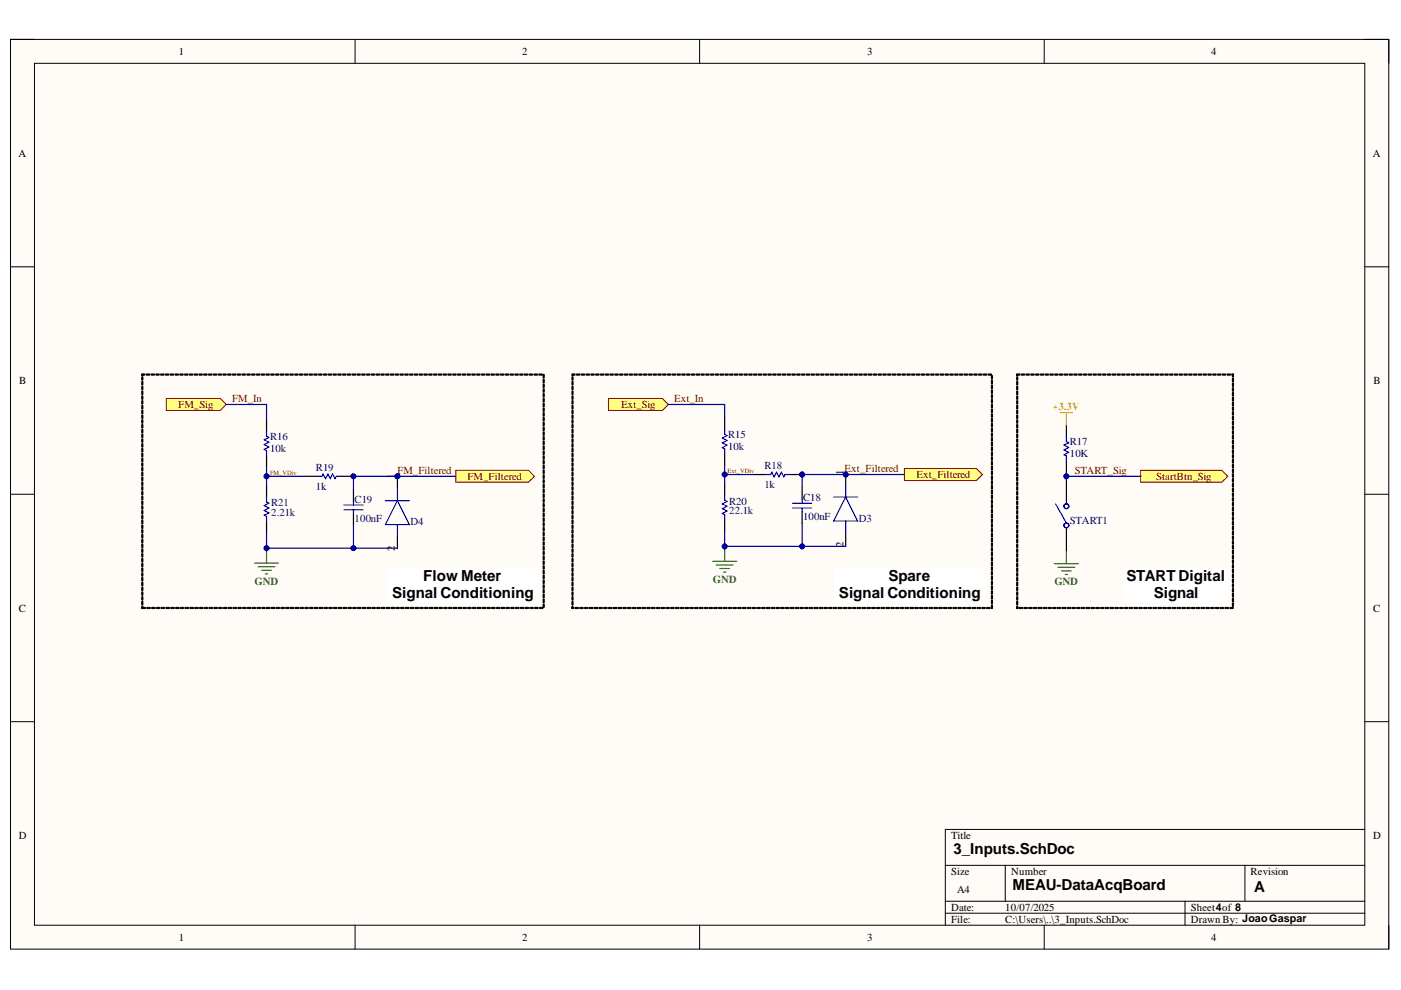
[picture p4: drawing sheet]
<svg xmlns="http://www.w3.org/2000/svg" width="297mm" height="210mm" viewBox="0 0 297 210" stroke-linecap="round" stroke-linejoin="round" font-family="sans-serif">
<defs><g id="words">
<g font-size="3.2">
<text x="89.7" y="123.2">Flow Meter</text>
<text x="188.4" y="123.2">Spare</text>
<text x="238.9" y="123.2">START Digital</text>
<text x="83.1" y="126.7">Signal Conditioning</text>
<text x="177.9" y="126.7">Signal Conditioning</text>
<text x="244.6" y="126.7">Signal</text>
<text x="202.1" y="181">3_Inputs.SchDoc</text>
<text x="214.7" y="188.6">MEAU-DataAcqBoard</text>
<text x="265.9" y="189.2">A</text>
</g>
<g font-size="2.3">
<text x="37.9" y="11.7">1</text>
<text x="110.7" y="11.7">2</text>
<text x="183.9" y="11.7">3</text>
<text x="256.8" y="11.7">4</text>
<text x="3.9" y="33.3">A</text>
<text x="291" y="33.3">A</text>
<text x="4.1" y="81.4">B</text>
<text x="291.2" y="81.4">B</text>
<text x="83.7" y="101.5" transform="rotate(-90 83.7 101.5)">1</text>
<text x="178.8" y="100.8" transform="rotate(-90 178.8 100.8)">1</text>
<text x="83.7" y="116.8" transform="rotate(-90 83.7 116.8)">2</text>
<text x="178.8" y="116.1" transform="rotate(-90 178.8 116.1)">2</text>
<text x="4" y="129.7">C</text>
<text x="291.1" y="129.7">C</text>
<text x="4" y="177.9">D</text>
<text x="201.6" y="177.9">Title</text>
<text x="291.1" y="177.9">D</text>
<text x="201.6" y="185.5">Size</text>
<text x="214.4" y="185.5">Number</text>
<text x="265.2" y="185.5">Revision</text>
<text x="202.9" y="189.3">A4</text>
<text x="201.6" y="193.1">Date:</text>
<text x="201.6" y="195.7">File:</text>
<text x="213.1" y="193.1">10/07/2025</text>
<text x="213.1" y="195.7">C:\Users\..\3_Inputs.SchDoc</text>
<text x="252.5" y="193.1">Sheet4of 8</text>
<text x="252.5" y="195.7">Drawn By: JoaoGaspar</text>
<text x="37.9" y="199.5">1</text>
<text x="110.7" y="199.5">2</text>
<text x="183.9" y="199.5">3</text>
<text x="256.8" y="199.5">4</text>
</g>
<g font-size="2.3" fill="#800000">
<text x="37.8" y="86.5">FM_Sig</text>
<text x="49.2" y="85.2">FM_In</text>
<text x="131.7" y="86.5">Ext_Sig</text>
<text x="142.9" y="85.2">Ext_In</text>
<text x="84.2" y="100.5">FM_Filtered</text>
<text x="99.1" y="101.8">FM_Filtered</text>
<text x="179.1" y="100.1">Ext_Filtered</text>
<text x="194.3" y="101.4">Ext_Filtered</text>
<text x="227.9" y="100.5">START_Sig</text>
<text x="245.1" y="101.8">StartBtn_Sig</text>
</g>
<text font-size="2.3" fill="#f90" x="223.1" y="87">+3.3V</text>
<g font-size="2.3" fill="#000080">
<text x="57.3" y="95.8">10k</text>
<text x="57.3" y="93.3">R16</text>
<text x="154.4" y="95.5">10k</text>
<text x="154.4" y="92.9">R15</text>
<text x="226.8" y="94.5">R17</text>
<text x="67" y="99.8">R19</text>
<text x="162.1" y="99.4">R18</text>
<text x="226.8" y="97">10K</text>
<text x="57.5" y="107.4">R21</text>
<text x="67" y="103.8">1k</text>
<text x="75.2" y="106.6">C19</text>
<text x="154.6" y="107">R20</text>
<text x="162.1" y="103.4">1k</text>
<text x="170.3" y="106.2">C18</text>
<text x="57.5" y="109.4">2.21k</text>
<text x="75.2" y="110.7">100nF</text>
<text x="87" y="111.3">D4</text>
<text x="154.6" y="109">22.1k</text>
<text x="170.3" y="110.2">100nF</text>
<text x="182.1" y="110.6">D3</text>
<text x="226.8" y="111.2">START1</text>
</g>
<g font-size="2.3" fill="#38761d">
<text x="54" y="124">GND</text>
<text x="151.1" y="123.6">GND</text>
<text x="223.5" y="124.1">GND</text>
</g>
<g font-size="1.4" fill="#800000">
<text x="57.3" y="100.7">FM_VDiv</text>
<text x="154.3" y="100.4">Ext_VDiv</text>
</g>
</g></defs>
<path d="M2.2 8.4h292.2v192.8h-292.2z" fill-rule="evenodd" fill="#fffcf8"/>
<path d="M2.2 8.4h292.2v192.8h-292.2z" fill="none" stroke="#000" stroke-width=".21"/>
<path d="M7.3 13.4h282.1v182.8h-282.1z" fill-rule="evenodd" fill="#fffcf8"/>
<g fill="none" stroke="#000" stroke-width=".21">
<path d="M2.2 8.3h5.1M7.3 13.4h282.1v182.8h-282.1zM75.3 8.3v5.1M148.3 8.3v5.1M221.4 8.4v5M289.4 8.4h5v5M2.2 56.6h5.1M289.4 56.6h5M2.2 104.8h5.1M289.4 104.8h5M2.2 153h5.1M289.4 153h5"/>
<path d="M289.4 175.9h-89v20.3M75.3 196.2v5M148.3 196.2v5M200.4 183.5h89M200.4 191.1h89M200.4 193.6h89M213.1 183.5v7.6M221.4 196.2v5M251.2 191.1v5.1M264 183.5v7.6M294.4 196.2v5"/>
</g>
<g fill="none" stroke="#000" stroke-width=".25">
<path d="M56.5 88.9v2.6M56.5 96.5v2.6M153.6 88.6v2.5M153.6 96.2v2.5M226.1 90.1v2.5M226.1 97.7v2.5M56.5 102.9v2.5M56.5 110.5v2.5M64.7 101h2.5M72.3 101h2.6M74.9 103.8v2.5M74.9 108.9v2.5"/>
<path d="M84.3 101.1v2.5M84.3 113.8v2.5M153.6 102.5v2.6M153.6 110.1v2.6M159.8 100.6h2.6M167.4 100.6h2.6M170.1 103.4v2.5M170.1 108.5v2.5M179.3 100.3v2.6M179.3 113v2.6M226.1 101.7v5.1M226.1 111.9v5.1"/>
</g>
<g fill="none" stroke="#00f" stroke-width=".25">
<path d="M56.5 91.5v1l.5 .2-1 .6 1 .5-1 .5 1 .5-1 .5 .5 .2v1M153.6 91.1v1l.5 .3-1 .5 1 .5-1 .5 1 .5-1 .5 .5 .3v1M226.1 92.6v1l.5 .3-1 .5 1 .5-1 .5 1 .5-1 .5 .5 .3v1M56.5 105.4v1l.5 .3-1 .5 1 .5-1 .5 1 .5-1 .5 .5 .3v1M67.2 101h1l.3-.5 .5 1 .5-1 .5 1 .5-1 .5 1 .3-.5h1M72.9 107.1h4.1M72.9 108.1h4.1M74.9 106.3v.8M74.9 108.1v.8M81.7 106.2h5.1M84.3 106.2l2.5 5h-5.1zM84.3 103.6v2.6"/>
<path d="M84.3 111.2v2.6M153.6 105.1v1l.5 .2-1 .5 1 .5-1 .5 1 .6-1 .5 .5 .2v1M162.4 100.6h1l.2-.5 .5 1 .5-1 .6 1 .5-1 .5 1 .2-.5h1M168 106.7h4.1M168 107.7h4.1M170.1 105.9v.8M170.1 107.7v.8M176.8 105.4h5M179.3 105.4l2.5 5.1h-5zM179.3 102.9v2.5M179.3 110.5v2.5M223.8 106.8l2.3 4.1"/>
<circle cx="226.1" cy="107.3" r=".51"/>
<circle cx="226.1" cy="111.4" r=".51"/>
</g>
<path d="M224.8 87.5h2.6M226.1 87.5v2.6" fill="none" stroke="#f90" stroke-width=".25"/>
<g fill="none" stroke="#38761d" stroke-width=".25">
<path d="M54 119.4h5.1M56.5 116.9v2.5M151.1 119h5.1M151.9 119.8h3.5M153.6 116.5v2.5M223.5 119.5h5.1M226.1 117v2.5M54.7 120.2h3.6M55.5 120.9h2M56.3 121.7h.5M152.6 120.5h2.1M153.4 121.3h.5"/>
<path d="M224.3 120.3h3.6M225.1 121h2M225.8 121.8h.5"/>
</g>
<path d="M241.8 99.7h17.2l1.3 1.3-1.3 1.3h-17.2z" fill-rule="evenodd" fill="#ffff80"/>
<path d="M241.8 99.7h17.2l1.3 1.3-1.3 1.3h-17.2z" fill="none" stroke="#800000" stroke-width=".21"/>
<path d="M35.3 84.5h11.4l1.3 1.3-1.3 1.2h-11.4z" fill-rule="evenodd" fill="#ffff80"/>
<path d="M35.3 84.5h11.4l1.3 1.3-1.3 1.2h-11.4z" fill="none" stroke="#800000" stroke-width=".21"/>
<path d="M96.6 99.7h15.4l1.3 1.3-1.3 1.3h-15.4z" fill-rule="evenodd" fill="#ffff80"/>
<path d="M96.6 99.7h15.4l1.3 1.3-1.3 1.3h-15.4z" fill="none" stroke="#800000" stroke-width=".21"/>
<path d="M191.8 99.3h15.2l1.3 1.3-1.3 1.3h-15.2z" fill-rule="evenodd" fill="#ffff80"/>
<path d="M191.8 99.3h15.2l1.3 1.3-1.3 1.3h-15.2z" fill="none" stroke="#800000" stroke-width=".21"/>
<path d="M129 84.5h11.4l1.3 1.3-1.3 1.2h-11.4z" fill-rule="evenodd" fill="#ffff80"/>
<path d="M129 84.5h11.4l1.3 1.3-1.3 1.2h-11.4z" fill="none" stroke="#800000" stroke-width=".21"/>
<path d="M30.1 128.6l.2 .1-.1 .3zM30.1 127.5l.2 .1-.1 .7-.2-.2zM30.1 126.5l.2 .1-.1 .7-.2-.2zM30.1 125.5l.2 .1-.1 .6-.2-.1zM30.1 124.5l.2 .1-.1 .6-.2-.1zM30.1 123.5l.2 .1-.1 .6-.2-.1zM30.1 122.5l.2 .1-.1 .6-.2-.1zM30.1 121.5l.2 .1-.1 .6-.2-.1zM30.1 120.5h.2l-.1 .7-.2-.2zM30.1 119.4l.2 .1-.1 .7-.2-.2zM30.1 118.4l.2 .1-.1 .6-.2-.1zM30.1 117.4l.2 .1-.1 .6-.2-.1zM30.1 116.4l.2 .1-.1 .6-.2-.1zM30.1 115.4l.2 .1-.1 .6-.2-.1zM30.1 114.4l.2 .1-.1 .6-.2-.1zM30.1 113.4h.2l-.1 .7-.2-.1zM30.1 112.3l.2 .1-.1 .7-.2-.2zM30.1 111.3l.2 .1-.1 .7-.2-.2zM30.1 110.3l.2 .1-.1 .6-.2-.1zM30.1 109.3l.2 .1-.1 .6-.2-.1zM30.1 108.3l.2 .1-.1 .6-.2-.1zM30.1 107.3l.2 .1-.1 .6-.2-.1zM30.1 106.3h.2l-.1 .7-.2-.1zM30.1 105.2l.2 .1-.1 .7-.2-.2zM30.1 104.2l.2 .1-.1 .7-.2-.2zM30.1 103.2l.2 .1-.1 .6-.2-.1zM30.1 102.2l.2 .1-.1 .6-.2-.1zM30.1 101.2l.2 .1-.1 .6-.2-.1zM30.1 100.2l.2 .1-.1 .6-.2-.1zM30.1 99.2l.2 .1-.1 .6-.2-.1zM30.1 98.1l.2 .1-.1 .7-.2-.2zM30.1 97.1l.2 .1-.1 .7-.2-.2zM30.1 96.1l.2 .1-.1 .6-.2-.1zM30.1 95.1l.2 .1-.1 .6-.2-.1zM30.1 94.1l.2 .1-.1 .6-.2-.1zM30.1 93.1l.2 .1-.1 .6-.2-.1zM30.1 92.1l.2 .1-.1 .6-.2-.1zM30.1 91.1h.2l-.1 .7-.2-.2zM30.1 90l.2 .1-.1 .7-.2-.2zM30.1 89l.2 .1-.1 .6-.2-.1zM30.1 88l.2 .1-.1 .6-.2-.1zM30.1 87l.2 .1-.1 .6-.2-.1zM30.1 86l.2 .1-.1 .6-.2-.1zM30.1 85l.2 .1-.1 .6-.2-.1zM30.1 84h.2l-.1 .7-.2-.1zM30.1 82.9l.2 .1-.1 .7-.2-.2zM30.1 81.9l.2 .1-.1 .7-.2-.2zM30.1 80.9l.2 .1-.1 .6-.2-.1zM30.1 79.9l.2 .1-.1 .6-.2-.1zM30 79.3l.7 .1-.5 .1 .1-.1-.1 .2zM31 79.3h.6l.2 .1-.7 .1zM32 79.3h.6l.2 .1-.7 .1zM33.1 79.3h.6l.1 .1-.6 .1zM34.1 79.3h.6l.1 .1-.6 .1zM35.1 79.3h.6l.1 .1-.6 .1zM36.1 79.3h.6l.1 .1-.6 .1zM37.1 79.3h.6l.1 .1-.6 .1zM38.1 79.3h.6l.2 .1-.7 .1zM39.2 79.3h.5l.2 .1-.7 .1zM40.2 79.3h.6l.1 .1-.6 .1zM41.2 79.3h.6l.1 .1-.6 .1zM42.2 79.3h.6l.1 .1-.6 .1zM43.2 79.3h.6l.1 .1-.6 .1zM44.2 79.3h.6l.1 .1-.6 .1zM45.2 79.3h.6l.2 .1-.7 .1zM46.3 79.3h.6l.1 .1-.7 .1zM47.3 79.3h.6l.1 .1-.6 .1zM48.3 79.3h.6l.1 .1-.6 .1zM49.3 79.3h.6l.1 .1-.6 .1zM50.3 79.3h.6l.1 .1-.6 .1zM51.3 79.3h.6l.2 .1-.7 .1zM52.3 79.3h.6l.2 .1-.7 .1zM53.4 79.3h.6l.1 .1-.7 .1zM54.4 79.3h.6l.1 .1-.6 .1zM55.4 79.3h.6l.1 .1-.6 .1zM56.4 79.3h.6l.1 .1-.6 .1zM57.4 79.3h.6l.1 .1-.6 .1zM58.4 79.3h.6l.2 .1-.7 .1zM59.5 79.3h.5l.2 .1-.7 .1zM60.5 79.3h.6l.1 .1-.6 .1zM61.5 79.3h.6l.1 .1-.6 .1zM62.5 79.3h.6l.1 .1-.6 .1zM63.5 79.3h.6l.1 .1-.6 .1zM64.5 79.3h.6l.1 .1-.6 .1zM65.5 79.3h.6l.2 .1-.7 .1zM66.6 79.3h.6l.1 .1-.7 .1zM67.6 79.3h.6l.1 .1-.6 .1zM68.6 79.3h.6l.1 .1-.6 .1zM69.6 79.3h.6l.1 .1-.6 .1zM70.6 79.3h.6l.1 .1-.6 .1zM71.6 79.3h.6l.2 .1-.7 .1zM72.6 79.3h.6l.2 .1-.7 .1zM73.7 79.3h.6l.1 .1-.7 .1zM74.7 79.3h.6l.1 .1-.6 .1zM75.7 79.3h.6l.1 .1-.6 .1zM76.7 79.3h.6l.1 .1-.6 .1zM77.7 79.3h.6l.1 .1-.6 .1zM78.7 79.3h.6l.2 .1-.7 .1zM79.7 79.3h.6l.2 .1-.7 .1zM80.8 79.3h.6l.1 .1-.6 .1zM81.8 79.3h.6l.1 .1-.6 .1zM82.8 79.3h.6l.1 .1-.6 .1zM83.8 79.3h.6l.1 .1-.6 .1zM84.8 79.3h.6l.1 .1-.6 .1zM85.8 79.3h.6l.2 .1-.7 .1zM86.9 79.3h.6l.1 .1-.7 .1zM87.9 79.3h.6l.1 .1-.6 .1zM88.9 79.3h.6l.1 .1-.6 .1zM89.9 79.3h.6l.1 .1-.6 .1zM90.9 79.3h.6l.1 .1-.6 .1zM91.9 79.3h.6l.2 .1-.7 .1zM92.9 79.3h.6l.2 .1-.7 .1zM94 79.3h.6l.1 .1-.7 .1zM95 79.3h.6l.1 .1-.6 .1zM96 79.3h.6l.1 .1-.6 .1zM97 79.3h.6l.1 .1-.6 .1zM98 79.3h.6l.1 .1-.6 .1zM99 79.3h.6l.2 .1-.7 .1zM100 79.3h.6l.2 .1-.7 .1zM101.1 79.3h.6l.1 .1-.6 .1zM102.1 79.3h.6l.1 .1-.6 .1zM103.1 79.3h.6l.1 .1-.6 .1zM104.1 79.3h.6l.1 .1-.6 .1zM105.1 79.3h.6l.1 .1-.6 .1zM106.1 79.3h.6l.2 .1-.7 .1zM107.2 79.3h.6l.1 .1-.7 .1zM108.2 79.3h.6l.1 .1-.6 .1zM109.2 79.3h.6l.1 .1-.6 .1zM110.2 79.3h.6l.1 .1-.6 .1zM111.2 79.3h.6l.1 .1-.6 .1zM112.2 79.3h.6l.2 .1-.7 .1zM113.2 79.3h.6l.2 .1-.7 .1zM114.3 79.3h.6l.1 .1-.7 .1zM115.2 79.4l.2 .1-.1 .6-.2-.1zM115.2 80.4l.2 .1-.1 .7-.2-.2zM115.2 81.4l.2 .1-.1 .7-.2-.2zM115.2 82.5l.2 .1-.1 .6-.2-.1zM115.2 83.5l.2 .1-.1 .6-.2-.1zM115.2 84.5l.2 .1-.1 .6-.2-.1zM115.2 85.5l.2 .1-.1 .6-.2-.1zM115.2 86.5l.2 .1-.1 .6-.2-.1zM115.2 87.5l.2 .1-.1 .7-.2-.2zM115.2 88.5l.2 .1-.1 .7-.2-.2zM115.2 89.6h.2l-.1 .7-.2-.1zM115.2 90.6l.2 .1-.1 .6-.2-.1zM115.2 91.6l.2 .1-.1 .6-.2-.1zM115.2 92.6l.2 .1-.1 .6-.2-.1zM115.2 93.6l.2 .1-.1 .6-.2-.1zM115.2 94.6l.2 .1-.1 .6-.2-.1zM115.2 95.6l.2 .1-.1 .7-.2-.2zM115.2 96.7h.2l-.1 .7-.2-.1zM115.2 97.7l.2 .1-.1 .6-.2-.1zM115.2 98.7l.2 .1-.1 .6-.2-.1zM115.2 99.7l.2 .1-.1 .6-.2-.1zM115.2 100.7l.2 .1-.1 .6-.2-.1zM115.2 101.7l.2 .1-.1 .6-.2-.1zM115.2 102.7l.2 .1-.1 .7-.2-.2zM115.2 103.7l.2 .1-.1 .7-.2-.2zM115.2 104.8l.2 .1-.1 .6-.2-.1zM115.2 105.8l.2 .1-.1 .6-.2-.1zM115.2 106.8l.2 .1-.1 .6-.2-.1zM115.2 107.8l.2 .1-.1 .6-.2-.1zM115.2 108.8l.2 .1-.1 .6-.2-.1zM115.2 109.8l.2 .1-.1 .7-.2-.2zM115.2 110.8l.2 .1-.1 .7-.2-.2zM115.2 111.9h.2l-.1 .7-.2-.1zM115.2 112.9l.2 .1-.1 .6-.2-.1zM115.2 113.9l.2 .1-.1 .6-.2-.1zM115.2 114.9l.2 .1-.1 .6-.2-.1zM115.2 115.9l.2 .1-.1 .6-.2-.1zM115.2 116.9l.2 .1-.1 .7-.2-.2zM115.2 117.9l.2 .1-.1 .7-.2-.2zM115.2 119h.2l-.1 .7-.2-.1zM115.2 120l.2 .1-.1 .6-.2-.1zM115.2 121l.2 .1-.1 .6-.2-.1zM115.2 122l.2 .1-.1 .6-.2-.1zM115.2 123l.2 .1-.1 .6-.2-.1zM115.2 124l.2 .1-.1 .6-.2-.1zM115.2 125l.2 .1-.1 .7-.2-.2zM115.2 126.1h.2l-.1 .7-.2-.2zM115.2 127.1l.2 .1-.1 .6-.2-.1zM115.2 128.1l.2 .1-.1 .6-.2-.1zM114.4 128.8h.6l.1 .1-.6 .1zM113.4 128.8h.6l.1 .1-.6 .1zM112.4 128.8h.6l.1 .1-.6 .1zM111.3 128.8h.6l.2 .1-.7 .1zM110.3 128.8h.6l.2 .1-.7 .1zM109.3 128.8h.6l.1 .1-.6 .1zM108.3 128.8h.6l.1 .1-.6 .1zM107.3 128.8h.6l.1 .1-.6 .1zM106.3 128.8h.6l.1 .1-.6 .1zM105.3 128.8h.6l.1 .1-.6 .1zM104.2 128.8h.6l.2 .1-.7 .1zM103.2 128.8h.6l.2 .1-.7 .1zM102.2 128.8h.6l.1 .1-.6 .1zM101.2 128.8h.6l.1 .1-.6 .1zM100.2 128.8h.6l.1 .1-.6 .1zM99.2 128.8h.6l.1 .1-.6 .1zM98.2 128.8h.6l.1 .1-.7 .1zM97.1 128.8h.6l.2 .1-.7 .1zM96.1 128.8h.6l.2 .1-.7 .1zM95.1 128.8h.6l.1 .1-.6 .1zM94.1 128.8h.6l.1 .1-.6 .1zM93.1 128.8h.6l.1 .1-.6 .1zM92.1 128.8h.6l.1 .1-.6 .1zM91.1 128.8h.5l.2 .1-.7 .1zM90 128.8h.6l.2 .1-.7 .1zM89 128.8h.6l.1 .1-.6 .1zM88 128.8h.6l.1 .1-.6 .1zM87 128.8h.6l.1 .1-.6 .1zM86 128.8h.6l.1 .1-.6 .1zM85 128.8h.6l.1 .1-.6 .1zM83.9 128.8h.6l.2 .1-.7 .1zM82.9 128.8h.6l.2 .1-.7 .1zM81.9 128.8h.6l.1 .1-.6 .1zM80.9 128.8h.6l.1 .1-.6 .1zM79.9 128.8h.6l.1 .1-.6 .1zM78.9 128.8h.6l.1 .1-.6 .1zM77.9 128.8h.6l.1 .1-.7 .1zM76.8 128.8h.6l.2 .1-.7 .1zM75.8 128.8h.6l.2 .1-.7 .1zM74.8 128.8h.6l.1 .1-.6 .1zM73.8 128.8h.6l.1 .1-.6 .1zM72.8 128.8h.6l.1 .1-.6 .1zM71.8 128.8h.6l.1 .1-.6 .1zM70.8 128.8h.5l.2 .1-.7 .1zM69.7 128.8h.6l.2 .1-.7 .1zM68.7 128.8h.6l.1 .1-.6 .1zM67.7 128.8h.6l.1 .1-.6 .1zM66.7 128.8h.6l.1 .1-.6 .1zM65.7 128.8h.6l.1 .1-.6 .1zM64.7 128.8h.6l.1 .1-.6 .1zM63.6 128.8h.6l.2 .1-.7 .1zM62.6 128.8h.6l.2 .1-.7 .1zM61.6 128.8h.6l.1 .1-.6 .1zM60.6 128.8h.6l.1 .1-.6 .1zM59.6 128.8h.6l.1 .1-.6 .1zM58.6 128.8h.6l.1 .1-.6 .1zM57.6 128.8h.6l.1 .1-.7 .1zM56.5 128.8h.6l.2 .1-.7 .1zM55.5 128.8h.6l.2 .1-.7 .1zM54.5 128.8h.6l.1 .1-.6 .1zM53.5 128.8h.6l.1 .1-.6 .1zM52.5 128.8h.6l.1 .1-.6 .1zM51.5 128.8h.6l.1 .1-.6 .1zM50.5 128.8h.5l.2 .1-.7 .1zM49.4 128.8h.6l.2 .1-.7 .1zM48.4 128.8h.6l.1 .1-.6 .1zM47.4 128.8h.6l.1 .1-.6 .1zM46.4 128.8h.6l.1 .1-.6 .1zM45.4 128.8h.6l.1 .1-.6 .1zM44.4 128.8h.6l.1 .1-.6 .1zM43.3 128.8h.6l.2 .1-.7 .1zM42.3 128.8h.6l.2 .1-.7 .1zM41.3 128.8h.6l.1 .1-.6 .1zM40.3 128.8h.6l.1 .1-.6 .1zM39.3 128.8h.6l.1 .1-.6 .1zM38.3 128.8h.6l.1 .1-.6 .1zM37.3 128.8h.6l.1 .1-.7 .1zM36.2 128.8h.6l.2 .1-.7 .1zM35.2 128.8h.6l.2 .1-.7 .1zM34.2 128.8h.6l.1 .1-.6 .1zM33.2 128.8h.6l.1 .1-.6 .1zM32.2 128.8h.6l.1 .1-.6 .1zM31.2 128.8h.6l.1 .1-.6 .1zM30.2 128.8h.6l.1 .1-.7 .1z" fill="#000" stroke="#000" stroke-width=".21"/>
<path d="M82.2 120.3h31.8v7.3h-31.8z" fill-rule="evenodd" fill="#fff"/>
<path d="M82.2 120.3h31.8v7.3h-31.8z" fill="none" stroke="#fff" stroke-width=".21"/>
<path d="M121.3 128.6l.2 .1-.1 .3zM121.3 127.6h.2l-.1 .7-.1-.2zM121.3 126.5l.2 .1-.1 .7-.1-.2zM121.3 125.5l.2 .1-.1 .6-.1-.1zM121.3 124.5l.2 .1-.1 .6-.1-.1zM121.3 123.5l.2 .1-.1 .6-.1-.1zM121.3 122.5l.2 .1-.1 .6-.1-.1zM121.3 121.5l.2 .1-.1 .6-.1-.1zM121.3 120.5h.2l-.1 .7-.1-.1zM121.3 119.4l.2 .1-.1 .7-.1-.2zM121.3 118.4l.2 .1-.1 .7-.1-.2zM121.3 117.4l.2 .1-.1 .6-.1-.1zM121.3 116.4l.2 .1-.1 .6-.1-.1zM121.3 115.4l.2 .1-.1 .6-.1-.1zM121.3 114.4l.2 .1-.1 .6-.1-.1zM121.3 113.4h.2l-.1 .7-.1-.1zM121.3 112.3l.2 .1-.1 .7-.1-.2zM121.3 111.3l.2 .1-.1 .7-.1-.2zM121.3 110.3l.2 .1-.1 .6-.1-.1zM121.3 109.3l.2 .1-.1 .6-.1-.1zM121.3 108.3l.2 .1-.1 .6-.1-.1zM121.3 107.3l.2 .1-.1 .6-.1-.1zM121.3 106.3l.2 .1-.1 .6-.1-.1zM121.3 105.2l.2 .1-.1 .7-.1-.2zM121.3 104.2l.2 .1-.1 .7-.1-.2zM121.3 103.2l.2 .1-.1 .6-.1-.1zM121.3 102.2l.2 .1-.1 .6-.1-.1zM121.3 101.2l.2 .1-.1 .6-.1-.1zM121.3 100.2l.2 .1-.1 .6-.1-.1zM121.3 99.2l.2 .1-.1 .6-.1-.1zM121.3 98.2h.2l-.1 .7-.1-.2zM121.3 97.1l.2 .1-.1 .7-.1-.2zM121.3 96.1l.2 .1-.1 .6-.1-.1zM121.3 95.1l.2 .1-.1 .6-.1-.1zM121.3 94.1l.2 .1-.1 .6-.1-.1zM121.3 93.1l.2 .1-.1 .6-.1-.1zM121.3 92.1l.2 .1-.1 .6-.1-.1zM121.3 91.1h.2l-.1 .7-.1-.1zM121.3 90l.2 .1-.1 .7-.1-.2zM121.3 89l.2 .1-.1 .7-.1-.2zM121.3 88l.2 .1-.1 .6-.1-.1zM121.3 87l.2 .1-.1 .6-.1-.1zM121.3 86l.2 .1-.1 .6-.1-.1zM121.3 85l.2 .1-.1 .6-.1-.1zM121.3 84l.2 .1-.1 .6-.1-.1zM121.3 82.9l.2 .1-.1 .7-.1-.2zM121.3 81.9l.2 .1-.1 .7-.1-.2zM121.3 80.9l.2 .1-.1 .6-.1-.1zM121.3 79.9l.2 .1-.1 .6-.1-.1zM121.3 79.3l.6 .1-.5 .1 .1-.1-.1 .2zM122.2 79.3h.6l.2 .1-.7 .1zM123.3 79.3h.5l.2 .1-.7 .1zM124.3 79.3h.6l.1 .1-.6 .1zM125.3 79.3h.6l.1 .1-.6 .1zM126.3 79.3h.6l.1 .1-.6 .1zM127.3 79.3h.6l.1 .1-.6 .1zM128.3 79.3h.6l.1 .1-.6 .1zM129.3 79.3h.6l.2 .1-.7 .1zM130.4 79.3h.6l.1 .1-.7 .1zM131.4 79.3h.6l.1 .1-.6 .1zM132.4 79.3h.6l.1 .1-.6 .1zM133.4 79.3h.6l.1 .1-.6 .1zM134.4 79.3h.6l.1 .1-.6 .1zM135.4 79.3h.6l.2 .1-.7 .1zM136.4 79.3h.6l.2 .1-.7 .1zM137.5 79.3h.6l.1 .1-.7 .1zM138.5 79.3h.6l.1 .1-.6 .1zM139.5 79.3h.6l.1 .1-.6 .1zM140.5 79.3h.6l.1 .1-.6 .1zM141.5 79.3h.6l.1 .1-.6 .1zM142.5 79.3h.6l.2 .1-.7 .1zM143.6 79.3h.5l.2 .1-.7 .1zM144.6 79.3h.6l.1 .1-.6 .1zM145.6 79.3h.6l.1 .1-.6 .1zM146.6 79.3h.6l.1 .1-.6 .1zM147.6 79.3h.6l.1 .1-.6 .1zM148.6 79.3h.6l.1 .1-.6 .1zM149.6 79.3h.6l.2 .1-.7 .1zM150.7 79.3h.6l.1 .1-.7 .1zM151.7 79.3h.6l.1 .1-.6 .1zM152.7 79.3h.6l.1 .1-.6 .1zM153.7 79.3h.6l.1 .1-.6 .1zM154.7 79.3h.6l.1 .1-.6 .1zM155.7 79.3h.6l.2 .1-.7 .1zM156.7 79.3h.6l.2 .1-.7 .1zM157.8 79.3h.6l.1 .1-.7 .1zM158.8 79.3h.6l.1 .1-.6 .1zM159.8 79.3h.6l.1 .1-.6 .1zM160.8 79.3h.6l.1 .1-.6 .1zM161.8 79.3h.6l.1 .1-.6 .1zM162.8 79.3h.6l.2 .1-.7 .1zM163.9 79.3h.5l.2 .1-.7 .1zM164.9 79.3h.6l.1 .1-.6 .1zM165.9 79.3h.6l.1 .1-.6 .1zM166.9 79.3h.6l.1 .1-.6 .1zM167.9 79.3h.6l.1 .1-.6 .1zM168.9 79.3h.6l.1 .1-.6 .1zM169.9 79.3h.6l.2 .1-.7 .1zM171 79.3h.6l.1 .1-.7 .1zM172 79.3h.6l.1 .1-.6 .1zM173 79.3h.6l.1 .1-.6 .1zM174 79.3h.6l.1 .1-.6 .1zM175 79.3h.6l.1 .1-.6 .1zM176 79.3h.6l.2 .1-.7 .1zM177 79.3h.6l.2 .1-.7 .1zM178.1 79.3h.6l.1 .1-.7 .1zM179.1 79.3h.6l.1 .1-.6 .1zM180.1 79.3h.6l.1 .1-.6 .1zM181.1 79.3h.6l.1 .1-.6 .1zM182.1 79.3h.6l.1 .1-.6 .1zM183.1 79.3h.6l.2 .1-.7 .1zM184.2 79.3h.5l.2 .1-.7 .1zM185.2 79.3h.6l.1 .1-.6 .1zM186.2 79.3h.6l.1 .1-.6 .1zM187.2 79.3h.6l.1 .1-.6 .1zM188.2 79.3h.6l.1 .1-.6 .1zM189.2 79.3h.6l.1 .1-.6 .1zM190.2 79.3h.6l.2 .1-.7 .1zM191.3 79.3h.6l.1 .1-.7 .1zM192.3 79.3h.6l.1 .1-.6 .1zM193.3 79.3h.6l.1 .1-.6 .1zM194.3 79.3h.6l.1 .1-.6 .1zM195.3 79.3h.6l.1 .1-.6 .1zM196.3 79.3h.6l.2 .1-.7 .1zM197.3 79.3h.6l.2 .1-.7 .1zM198.4 79.3h.6l.1 .1-.7 .1zM199.4 79.3h.6l.1 .1-.6 .1zM200.4 79.3h.6l.1 .1-.6 .1zM201.4 79.3h.6l.1 .1-.6 .1zM202.4 79.3h.6l.1 .1-.6 .1zM203.4 79.3h.6l.2 .1-.7 .1zM204.5 79.3h.5l.2 .1-.7 .1zM205.5 79.3h.6l.1 .1-.6 .1zM206.5 79.3h.6l.1 .1-.6 .1zM207.5 79.3h.6l.1 .1-.6 .1zM208.5 79.3h.6l.1 .1-.6 .1zM209.5 79.3h.6l.1 .1-.6 .1zM210.2 79.7h.2l-.1 .7-.1-.2zM210.2 80.7l.2 .1-.1 .6-.1-.1zM210.2 81.7l.2 .1-.1 .6-.1-.1zM210.2 82.7l.2 .1-.1 .6-.1-.1zM210.2 83.7l.2 .1-.1 .6-.1-.1zM210.2 84.7l.2 .1-.1 .6-.1-.1zM210.2 85.7l.2 .1-.1 .7-.1-.2zM210.2 86.7l.2 .1-.1 .7-.1-.2zM210.2 87.8l.2 .1-.1 .6-.1-.1zM210.2 88.8l.2 .1-.1 .6-.1-.1zM210.2 89.8l.2 .1-.1 .6-.1-.1zM210.2 90.8l.2 .1-.1 .6-.1-.1zM210.2 91.8l.2 .1-.1 .6-.1-.1zM210.2 92.8l.2 .1-.1 .7-.1-.2zM210.2 93.8l.2 .1-.1 .7-.1-.2zM210.2 94.9h.2l-.1 .7-.1-.1zM210.2 95.9l.2 .1-.1 .6-.1-.1zM210.2 96.9l.2 .1-.1 .6-.1-.1zM210.2 97.9l.2 .1-.1 .6-.1-.1zM210.2 98.9l.2 .1-.1 .6-.1-.1zM210.2 99.9l.2 .1-.1 .7-.1-.2zM210.2 100.9l.2 .1-.1 .7-.1-.2zM210.2 102h.2l-.1 .7-.1-.1zM210.2 103l.2 .1-.1 .6-.1-.1zM210.2 104l.2 .1-.1 .6-.1-.1zM210.2 105l.2 .1-.1 .6-.1-.1zM210.2 106l.2 .1-.1 .6-.1-.1zM210.2 107l.2 .1-.1 .6-.1-.1zM210.2 108l.2 .1-.1 .7-.1-.2zM210.2 109l.2 .1-.1 .7-.1-.2zM210.2 110.1l.2 .1-.1 .6-.1-.1zM210.2 111.1l.2 .1-.1 .6-.1-.1zM210.2 112.1l.2 .1-.1 .6-.1-.1zM210.2 113.1l.2 .1-.1 .6-.1-.1zM210.2 114.1l.2 .1-.1 .6-.1-.1zM210.2 115.1l.2 .1-.1 .7-.1-.2zM210.2 116.1l.2 .1-.1 .7-.1-.2zM210.2 117.2l.2 .1-.1 .6-.1-.1zM210.2 118.2l.2 .1-.1 .6-.1-.1zM210.2 119.2l.2 .1-.1 .6-.1-.1zM210.2 120.2l.2 .1-.1 .6-.1-.1zM210.2 121.2l.2 .1-.1 .6-.1-.1zM210.2 122.2l.2 .1-.1 .7-.1-.2zM210.2 123.2l.2 .1-.1 .7-.1-.2zM210.2 124.3h.2l-.1 .7-.1-.1zM210.2 125.3l.2 .1-.1 .6-.1-.1zM210.2 126.3l.2 .1-.1 .6-.1-.1zM210.2 127.3l.2 .1-.1 .6-.1-.1zM210.2 128.3l.2 .1-.1 .6-.1-.1zM209.2 128.8h.6l.1 .1-.6 .1zM208.2 128.8h.6l.1 .1-.6 .1zM207.2 128.8h.6l.1 .1-.6 .1zM206.2 128.8h.6l.1 .1-.6 .1zM205.1 128.8h.6l.2 .1-.7 .1zM204.1 128.8h.6l.2 .1-.7 .1zM203.1 128.8h.6l.1 .1-.6 .1zM202.1 128.8h.6l.1 .1-.6 .1zM201.1 128.8h.6l.1 .1-.6 .1zM200.1 128.8h.6l.1 .1-.6 .1zM199.1 128.8h.6l.1 .1-.7 .1zM198 128.8h.6l.2 .1-.7 .1zM197 128.8h.6l.2 .1-.7 .1zM196 128.8h.6l.1 .1-.6 .1zM195 128.8h.6l.1 .1-.6 .1zM194 128.8h.6l.1 .1-.6 .1zM193 128.8h.6l.1 .1-.6 .1zM191.9 128.8h.6l.2 .1-.7 .1zM190.9 128.8h.6l.2 .1-.7 .1zM189.9 128.8h.6l.1 .1-.6 .1zM188.9 128.8h.6l.1 .1-.6 .1zM187.9 128.8h.6l.1 .1-.6 .1zM186.9 128.8h.6l.1 .1-.6 .1zM185.9 128.8h.6l.1 .1-.6 .1zM184.8 128.8h.6l.2 .1-.7 .1zM183.8 128.8h.6l.2 .1-.7 .1zM182.8 128.8h.6l.1 .1-.6 .1zM181.8 128.8h.6l.1 .1-.6 .1zM180.8 128.8h.6l.1 .1-.6 .1zM179.8 128.8h.6l.1 .1-.6 .1zM178.8 128.8h.6l.1 .1-.7 .1zM177.7 128.8h.6l.2 .1-.7 .1zM176.7 128.8h.6l.2 .1-.7 .1zM175.7 128.8h.6l.1 .1-.6 .1zM174.7 128.8h.6l.1 .1-.6 .1zM173.7 128.8h.6l.1 .1-.6 .1zM172.7 128.8h.6l.1 .1-.6 .1zM171.7 128.8h.5l.2 .1-.7 .1zM170.6 128.8h.6l.2 .1-.7 .1zM169.6 128.8h.6l.1 .1-.6 .1zM168.6 128.8h.6l.1 .1-.6 .1zM167.6 128.8h.6l.1 .1-.6 .1zM166.6 128.8h.6l.1 .1-.6 .1zM165.6 128.8h.6l.1 .1-.6 .1zM164.5 128.8h.6l.2 .1-.7 .1zM163.5 128.8h.6l.2 .1-.7 .1zM162.5 128.8h.6l.1 .1-.6 .1zM161.5 128.8h.6l.1 .1-.6 .1zM160.5 128.8h.6l.1 .1-.6 .1zM159.5 128.8h.6l.1 .1-.6 .1zM158.5 128.8h.6l.1 .1-.7 .1zM157.4 128.8h.6l.2 .1-.7 .1zM156.4 128.8h.6l.2 .1-.7 .1zM155.4 128.8h.6l.1 .1-.6 .1zM154.4 128.8h.6l.1 .1-.6 .1zM153.4 128.8h.6l.1 .1-.6 .1zM152.4 128.8h.6l.1 .1-.6 .1zM151.4 128.8h.5l.2 .1-.7 .1zM150.3 128.8h.6l.2 .1-.7 .1zM149.3 128.8h.6l.1 .1-.6 .1zM148.3 128.8h.6l.1 .1-.6 .1zM147.3 128.8h.6l.1 .1-.6 .1zM146.3 128.8h.6l.1 .1-.6 .1zM145.3 128.8h.6l.1 .1-.6 .1zM144.2 128.8h.6l.2 .1-.7 .1zM143.2 128.8h.6l.2 .1-.7 .1zM142.2 128.8h.6l.1 .1-.6 .1zM141.2 128.8h.6l.1 .1-.6 .1zM140.2 128.8h.6l.1 .1-.6 .1zM139.2 128.8h.6l.1 .1-.6 .1zM138.2 128.8h.6l.1 .1-.7 .1zM137.1 128.8h.6l.2 .1-.7 .1zM136.1 128.8h.6l.2 .1-.7 .1zM135.1 128.8h.6l.1 .1-.6 .1zM134.1 128.8h.6l.1 .1-.6 .1zM133.1 128.8h.6l.1 .1-.6 .1zM132.1 128.8h.6l.1 .1-.6 .1zM131.1 128.8h.6l.1 .1-.7 .1zM130 128.8h.6l.2 .1-.7 .1zM129 128.8h.6l.1 .1-.6 .1zM128 128.8h.6l.1 .1-.6 .1zM127 128.8h.6l.1 .1-.6 .1zM126 128.8h.6l.1 .1-.6 .1zM125 128.8h.6l.1 .1-.6 .1zM123.9 128.8h.6l.2 .1-.7 .1zM122.9 128.8h.6l.2 .1-.7 .1zM121.9 128.8h.6l.1 .1-.6 .1zM121.3 128.9a.15 .15 0 0 1 .3 0 .15 .15 0 0 1-.3 0z" fill="#000" stroke="#000" stroke-width=".21"/>
<path d="M176.9 120.3h31.8v7.3h-31.8z" fill-rule="evenodd" fill="#fff"/>
<path d="M176.9 120.3h31.8v7.3h-31.8z" fill="none" stroke="#fff" stroke-width=".21"/>
<path d="M215.6 128.6l.2 .1-.1 .3zM215.6 127.6h.2l-.1 .7-.2-.2zM215.6 126.5l.2 .1-.1 .7-.2-.2zM215.6 125.5l.2 .1-.1 .6-.2-.1zM215.6 124.5l.2 .1-.1 .6-.2-.1zM215.6 123.5l.2 .1-.1 .6-.2-.1zM215.6 122.5l.2 .1-.1 .6-.2-.1zM215.6 121.5l.2 .1-.1 .6-.2-.1zM215.6 120.5h.2l-.1 .7-.2-.1zM215.6 119.4l.2 .1-.1 .7-.2-.2zM215.6 118.4l.2 .1-.1 .7-.2-.2zM215.6 117.4l.2 .1-.1 .6-.2-.1zM215.6 116.4l.2 .1-.1 .6-.2-.1zM215.6 115.4l.2 .1-.1 .6-.2-.1zM215.6 114.4l.2 .1-.1 .6-.2-.1zM215.6 113.4h.2l-.1 .7-.2-.1zM215.6 112.3l.2 .1-.1 .7-.2-.2zM215.6 111.3l.2 .1-.1 .7-.2-.2zM215.6 110.3l.2 .1-.1 .6-.2-.1zM215.6 109.3l.2 .1-.1 .6-.2-.1zM215.6 108.3l.2 .1-.1 .6-.2-.1zM215.6 107.3l.2 .1-.1 .6-.2-.1zM215.6 106.3l.2 .1-.1 .6-.2-.1zM215.6 105.2l.2 .1-.1 .7-.2-.2zM215.6 104.2l.2 .1-.1 .7-.2-.2zM215.6 103.2l.2 .1-.1 .6-.2-.1zM215.6 102.2l.2 .1-.1 .6-.2-.1zM215.6 101.2l.2 .1-.1 .6-.2-.1zM215.6 100.2l.2 .1-.1 .6-.2-.1zM215.6 99.2l.2 .1-.1 .6-.2-.1zM215.6 98.2h.2l-.1 .7-.2-.2zM215.6 97.1l.2 .1-.1 .7-.2-.2zM215.6 96.1l.2 .1-.1 .6-.2-.1zM215.6 95.1l.2 .1-.1 .6-.2-.1zM215.6 94.1l.2 .1-.1 .6-.2-.1zM215.6 93.1l.2 .1-.1 .6-.2-.1zM215.6 92.1l.2 .1-.1 .6-.2-.1zM215.6 91.1h.2l-.1 .7-.2-.1zM215.6 90l.2 .1-.1 .7-.2-.2zM215.6 89l.2 .1-.1 .7-.2-.2zM215.6 88l.2 .1-.1 .6-.2-.1zM215.6 87l.2 .1-.1 .6-.2-.1zM215.6 86l.2 .1-.1 .6-.2-.1zM215.6 85l.2 .1-.1 .6-.2-.1zM215.6 84l.2 .1-.1 .6-.2-.1zM215.6 82.9l.2 .1-.1 .7-.2-.2zM215.6 81.9l.2 .1-.1 .7-.2-.2zM215.6 80.9l.2 .1-.1 .6-.2-.1zM215.6 79.9l.2 .1-.1 .6-.2-.1zM215.5 79.3l.7 .1-.5 .1 .1-.1-.1 .2zM216.5 79.3h.6l.2 .1-.7 .1zM217.5 79.3h.6l.2 .1-.7 .1zM218.6 79.3h.6l.1 .1-.6 .1zM219.6 79.3h.6l.1 .1-.6 .1zM220.6 79.3h.6l.1 .1-.6 .1zM221.6 79.3h.6l.1 .1-.6 .1zM222.6 79.3h.6l.1 .1-.6 .1zM223.6 79.3h.6l.2 .1-.7 .1zM224.6 79.3h.6l.2 .1-.7 .1zM225.7 79.3h.6l.1 .1-.7 .1zM226.7 79.3h.6l.1 .1-.6 .1zM227.7 79.3h.6l.1 .1-.6 .1zM228.7 79.3h.6l.1 .1-.6 .1zM229.7 79.3h.6l.1 .1-.6 .1zM230.7 79.3h.6l.2 .1-.7 .1zM231.7 79.3h.6l.2 .1-.7 .1zM232.8 79.3h.6l.1 .1-.6 .1zM233.8 79.3h.6l.1 .1-.6 .1zM234.8 79.3h.6l.1 .1-.6 .1zM235.8 79.3h.6l.1 .1-.6 .1zM236.8 79.3h.6l.1 .1-.6 .1zM237.8 79.3h.6l.2 .1-.7 .1zM238.9 79.3h.6l.1 .1-.7 .1zM239.9 79.3h.6l.1 .1-.6 .1zM240.9 79.3h.6l.1 .1-.6 .1zM241.9 79.3h.6l.1 .1-.6 .1zM242.9 79.3h.6l.1 .1-.6 .1zM243.9 79.3h.6l.2 .1-.7 .1zM245 79.3h.5l.2 .1-.7 .1zM246 79.3h.6l.1 .1-.6 .1zM247 79.3h.6l.1 .1-.6 .1zM248 79.3h.6l.1 .1-.6 .1zM249 79.3h.6l.1 .1-.6 .1zM250 79.3h.6l.2 .1-.7 .1zM251 79.3h.6l.2 .1-.7 .1zM252.1 79.3h.6l.1 .1-.7 .1zM253.1 79.3h.6l.1 .1-.6 .1zM254.1 79.3h.6l.1 .1-.6 .1zM255.1 79.3h.6l.1 .1-.6 .1zM256.1 79.3h.6l.1 .1-.6 .1zM257.1 79.3h.6l.2 .1-.7 .1zM258.1 79.3h.6l.2 .1-.7 .1zM259.2 79.3h.6l.1 .1-.6 .1zM260.2 79.3h.6l.1 .1-.6 .1zM261.2 79.3h.3v.6h-.2v-.5l.1 .1h-.2zM261.3 80.2l.2 .1-.1 .6-.1-.1zM261.3 81.2l.2 .1-.1 .6-.1-.1zM261.3 82.2l.2 .1-.1 .7-.1-.2zM261.3 83.2l.2 .1-.1 .7-.1-.2zM261.3 84.3h.2l-.1 .7-.1-.1zM261.3 85.3l.2 .1-.1 .6-.1-.1zM261.3 86.3l.2 .1-.1 .6-.1-.1zM261.3 87.3l.2 .1-.1 .6-.1-.1zM261.3 88.3l.2 .1-.1 .6-.1-.1zM261.3 89.3l.2 .1-.1 .6-.1-.1zM261.3 90.3l.2 .1-.1 .7-.1-.2zM261.3 91.4h.2l-.1 .7-.1-.2zM261.3 92.4l.2 .1-.1 .6-.1-.1zM261.3 93.4l.2 .1-.1 .6-.1-.1zM261.3 94.4l.2 .1-.1 .6-.1-.1zM261.3 95.4l.2 .1-.1 .6-.1-.1zM261.3 96.4l.2 .1-.1 .6-.1-.1zM261.3 97.4l.2 .1-.1 .7-.1-.2zM261.3 98.5h.2l-.1 .7-.1-.2zM261.3 99.5l.2 .1-.1 .6-.1-.1zM261.3 100.5l.2 .1-.1 .6-.1-.1zM261.3 101.5l.2 .1-.1 .6-.1-.1zM261.3 102.5l.2 .1-.1 .6-.1-.1zM261.3 103.5l.2 .1-.1 .6-.1-.1zM261.3 104.5l.2 .1-.1 .7-.1-.2zM261.3 105.5l.2 .1-.1 .7-.1-.2zM261.3 106.6h.2l-.1 .7-.1-.1zM261.3 107.6l.2 .1-.1 .6-.1-.1zM261.3 108.6l.2 .1-.1 .6-.1-.1zM261.3 109.6l.2 .1-.1 .6-.1-.1zM261.3 110.6l.2 .1-.1 .6-.1-.1zM261.3 111.6l.2 .1-.1 .7-.1-.2zM261.3 112.6l.2 .1-.1 .7-.1-.2zM261.3 113.7h.2l-.1 .7-.1-.1zM261.3 114.7l.2 .1-.1 .6-.1-.1zM261.3 115.7l.2 .1-.1 .6-.1-.1zM261.3 116.7l.2 .1-.1 .6-.1-.1zM261.3 117.7l.2 .1-.1 .6-.1-.1zM261.3 118.7l.2 .1-.1 .6-.1-.1zM261.3 119.7l.2 .1-.1 .7-.1-.2zM261.3 120.8h.2l-.1 .7-.1-.2zM261.3 121.8l.2 .1-.1 .6-.1-.1zM261.3 122.8l.2 .1-.1 .6-.1-.1zM261.3 123.8l.2 .1-.1 .6-.1-.1zM261.3 124.8l.2 .1-.1 .6-.1-.1zM261.3 125.8l.2 .1-.1 .6-.1-.1zM261.3 126.8l.2 .1-.1 .7-.1-.2zM261.3 127.9h.2l-.1 .7-.1-.2zM260.8 128.8h.6l.1 .1-.6 .1zM259.8 128.8h.6l.1 .1-.7 .1zM258.7 128.8h.6l.2 .1-.7 .1zM257.7 128.8h.6l.1 .1-.6 .1zM256.7 128.8h.6l.1 .1-.6 .1zM255.7 128.8h.6l.1 .1-.6 .1zM254.7 128.8h.6l.1 .1-.6 .1zM253.7 128.8h.6l.1 .1-.6 .1zM252.6 128.8h.6l.2 .1-.7 .1zM251.6 128.8h.6l.2 .1-.7 .1zM250.6 128.8h.6l.1 .1-.6 .1zM249.6 128.8h.6l.1 .1-.6 .1zM248.6 128.8h.6l.1 .1-.6 .1zM247.6 128.8h.6l.1 .1-.6 .1zM246.6 128.8h.6l.1 .1-.7 .1zM245.5 128.8h.6l.2 .1-.7 .1zM244.5 128.8h.6l.2 .1-.7 .1zM243.5 128.8h.6l.1 .1-.6 .1zM242.5 128.8h.6l.1 .1-.6 .1zM241.5 128.8h.6l.1 .1-.6 .1zM240.5 128.8h.6l.1 .1-.6 .1zM239.5 128.8h.6l.1 .1-.7 .1zM238.4 128.8h.6l.2 .1-.7 .1zM237.4 128.8h.6l.1 .1-.6 .1zM236.4 128.8h.6l.1 .1-.6 .1zM235.4 128.8h.6l.1 .1-.6 .1zM234.4 128.8h.6l.1 .1-.6 .1zM233.4 128.8h.6l.1 .1-.6 .1zM232.3 128.8h.6l.2 .1-.7 .1zM231.3 128.8h.6l.2 .1-.7 .1zM230.3 128.8h.6l.1 .1-.6 .1zM229.3 128.8h.6l.1 .1-.6 .1zM228.3 128.8h.6l.1 .1-.6 .1zM227.3 128.8h.6l.1 .1-.6 .1zM226.3 128.8h.6l.1 .1-.7 .1zM225.2 128.8h.6l.2 .1-.7 .1zM224.2 128.8h.6l.2 .1-.7 .1zM223.2 128.8h.6l.1 .1-.6 .1zM222.2 128.8h.6l.1 .1-.6 .1zM221.2 128.8h.6l.1 .1-.6 .1zM220.2 128.8h.6l.1 .1-.6 .1zM219.2 128.8h.6l.1 .1-.7 .1zM218.1 128.8h.6l.2 .1-.7 .1zM217.1 128.8h.6l.1 .1-.6 .1zM216.1 128.8h.6l.1 .1-.6 .1zM215.5 128.9a.15 .15 0 0 1 .3 0 .15 .15 0 0 1-.3 0z" fill="#000" stroke="#000" stroke-width=".21"/>
<path d="M238.5 120.3h21.6v7.3h-21.6z" fill-rule="evenodd" fill="#fff"/>
<path d="M238.5 120.3h21.6v7.3h-21.6z" fill="none" stroke="#fff" stroke-width=".21"/>
<circle cx="84.3" cy="101" r=".51" fill="#000080"/>
<circle cx="84.3" cy="101" r=".51" fill="none" stroke="#000080" stroke-width=".21"/>
<path d="M56.5 101h8.2" fill="none" stroke="#000080" stroke-width=".25"/>
<circle cx="56.5" cy="101" r=".51" fill="#000080"/>
<circle cx="56.5" cy="101" r=".51" fill="none" stroke="#000080" stroke-width=".21"/>
<path d="M153.6 100.6h6.2" fill="none" stroke="#000080" stroke-width=".25"/>
<circle cx="153.6" cy="100.6" r=".51" fill="#000080"/>
<circle cx="153.6" cy="100.6" r=".51" fill="none" stroke="#000080" stroke-width=".21"/>
<path d="M170 100.6h.1" fill="none" stroke="#000080" stroke-width=".25"/>
<circle cx="170.1" cy="100.6" r=".51" fill="#000080"/>
<circle cx="170.1" cy="100.6" r=".51" fill="none" stroke="#000080" stroke-width=".21"/>
<path d="M170.1 100.6v2.8" fill="none" stroke="#000080" stroke-width=".25"/>
<circle cx="170.1" cy="100.6" r=".51" fill="#000080"/>
<circle cx="170.1" cy="100.6" r=".51" fill="none" stroke="#000080" stroke-width=".21"/>
<path d="M48 85.8h8.5v3.1M56.5 113v3.9" fill="none" stroke="#000080" stroke-width=".25"/>
<circle cx="56.5" cy="116.2" r=".51" fill="#000080"/>
<circle cx="56.5" cy="116.2" r=".51" fill="none" stroke="#000080" stroke-width=".21"/>
<path d="M56.5 99.1v3.8" fill="none" stroke="#000080" stroke-width=".25"/>
<circle cx="56.5" cy="101" r=".51" fill="#000080"/>
<circle cx="56.5" cy="101" r=".51" fill="none" stroke="#000080" stroke-width=".21"/>
<path d="M153.6 112.7v3.8" fill="none" stroke="#000080" stroke-width=".25"/>
<circle cx="153.6" cy="115.8" r=".51" fill="#000080"/>
<circle cx="153.6" cy="115.8" r=".51" fill="none" stroke="#000080" stroke-width=".21"/>
<path d="M153.6 98.7v3.8" fill="none" stroke="#000080" stroke-width=".25"/>
<circle cx="153.6" cy="100.6" r=".51" fill="#000080"/>
<circle cx="153.6" cy="100.6" r=".51" fill="none" stroke="#000080" stroke-width=".21"/>
<path d="M226.1 100.2v1.5" fill="none" stroke="#000080" stroke-width=".25"/>
<circle cx="226.1" cy="101" r=".51" fill="#000080"/>
<circle cx="226.1" cy="101" r=".51" fill="none" stroke="#000080" stroke-width=".21"/>
<path d="M226.1 101h15.7" fill="none" stroke="#000080" stroke-width=".25"/>
<circle cx="226.1" cy="101" r=".51" fill="#000080"/>
<circle cx="226.1" cy="101" r=".51" fill="none" stroke="#000080" stroke-width=".21"/>
<path d="M141.7 85.8h11.9v2.8M74.9 101h21.7" fill="none" stroke="#000080" stroke-width=".25"/>
<circle cx="84.3" cy="101" r=".51" fill="#000080"/>
<circle cx="84.3" cy="101" r=".51" fill="none" stroke="#000080" stroke-width=".21"/>
<circle cx="74.9" cy="101" r=".51" fill="#000080"/>
<circle cx="74.9" cy="101" r=".51" fill="none" stroke="#000080" stroke-width=".21"/>
<path d="M179.3 100.3v.3" fill="none" stroke="#000080" stroke-width=".25"/>
<circle cx="179.3" cy="100.6" r=".51" fill="#000080"/>
<circle cx="179.3" cy="100.6" r=".51" fill="none" stroke="#000080" stroke-width=".21"/>
<path d="M170.1 100.6h21.7" fill="none" stroke="#000080" stroke-width=".25"/>
<circle cx="179.3" cy="100.6" r=".51" fill="#000080"/>
<circle cx="179.3" cy="100.6" r=".51" fill="none" stroke="#000080" stroke-width=".21"/>
<circle cx="170.1" cy="100.6" r=".51" fill="#000080"/>
<circle cx="170.1" cy="100.6" r=".51" fill="none" stroke="#000080" stroke-width=".21"/>
<path d="M74.9 101v2.8" fill="none" stroke="#000080" stroke-width=".25"/>
<circle cx="74.9" cy="101" r=".51" fill="#000080"/>
<circle cx="74.9" cy="101" r=".51" fill="none" stroke="#000080" stroke-width=".21"/>
<path d="M84.3 101v.1" fill="none" stroke="#000080" stroke-width=".25"/>
<circle cx="84.3" cy="101" r=".51" fill="#000080"/>
<circle cx="84.3" cy="101" r=".51" fill="none" stroke="#000080" stroke-width=".21"/>
<path d="M56.5 116.2l27.8 .1" fill="none" stroke="#000080" stroke-width=".25"/>
<circle cx="74.9" cy="116.2" r=".51" fill="#000080"/>
<circle cx="74.9" cy="116.2" r=".51" fill="none" stroke="#000080" stroke-width=".21"/>
<circle cx="56.5" cy="116.2" r=".51" fill="#000080"/>
<circle cx="56.5" cy="116.2" r=".51" fill="none" stroke="#000080" stroke-width=".21"/>
<path d="M170.1 111v4.8" fill="none" stroke="#000080" stroke-width=".25"/>
<circle cx="170.1" cy="115.8" r=".51" fill="#000080"/>
<circle cx="170.1" cy="115.8" r=".51" fill="none" stroke="#000080" stroke-width=".21"/>
<path d="M179.3 115.6v.2h-25.7" fill="none" stroke="#000080" stroke-width=".25"/>
<circle cx="170.1" cy="115.8" r=".51" fill="#000080"/>
<circle cx="170.1" cy="115.8" r=".51" fill="none" stroke="#000080" stroke-width=".21"/>
<circle cx="153.6" cy="115.8" r=".51" fill="#000080"/>
<circle cx="153.6" cy="115.8" r=".51" fill="none" stroke="#000080" stroke-width=".21"/>
<path d="M74.9 111.4v4.8" fill="none" stroke="#000080" stroke-width=".25"/>
<circle cx="74.9" cy="116.2" r=".51" fill="#000080"/>
<circle cx="74.9" cy="116.2" r=".51" fill="none" stroke="#000080" stroke-width=".21"/>
<use href="#words"/>
</svg>
